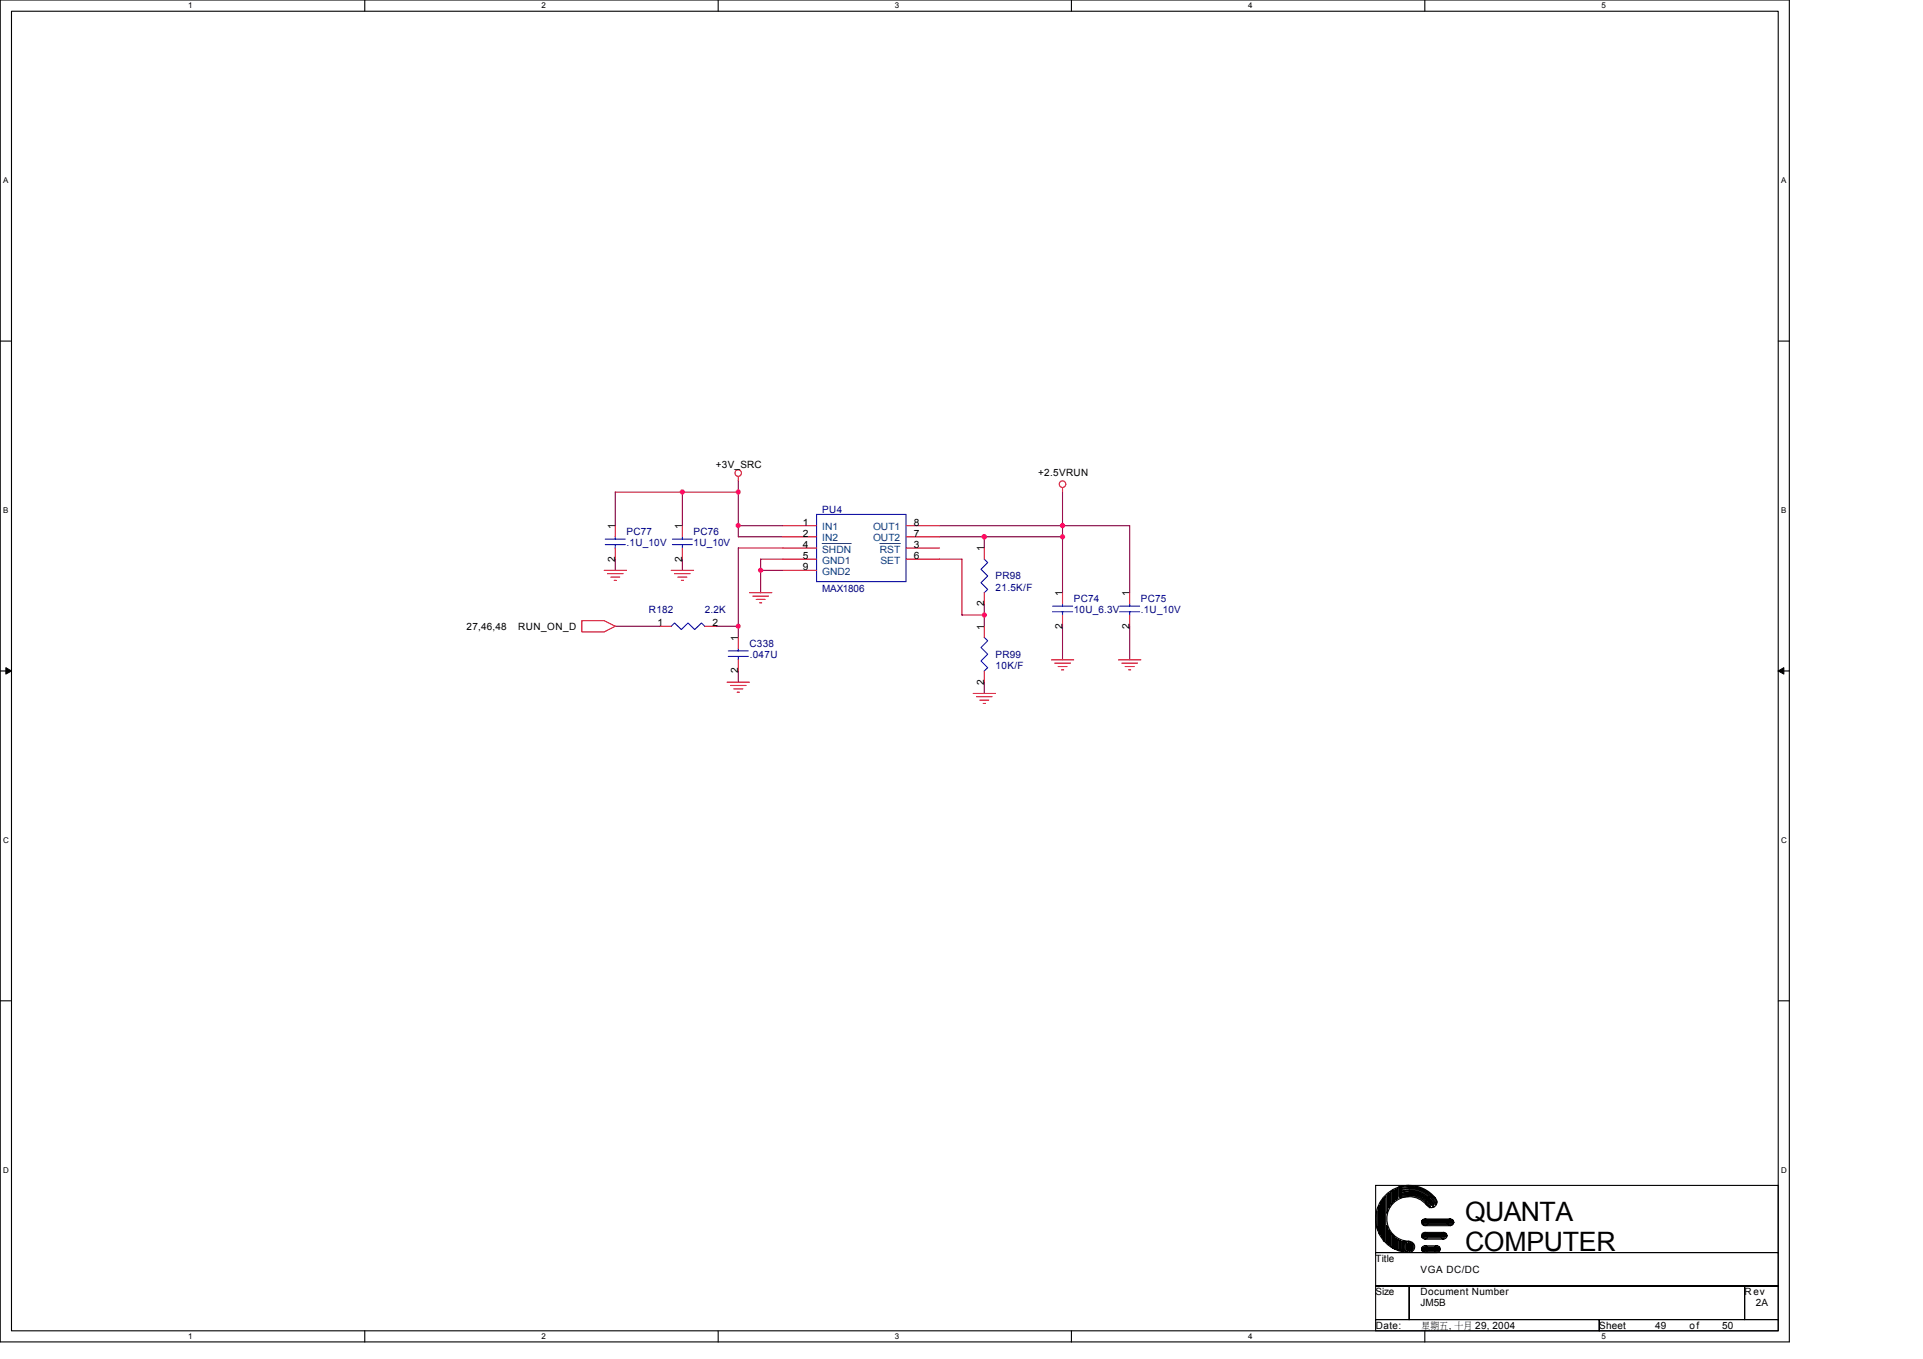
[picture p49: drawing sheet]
<svg xmlns="http://www.w3.org/2000/svg" width="297mm" height="210mm" viewBox="0 0 297 210" stroke-linecap="round" stroke-linejoin="round" font-family="sans-serif">
<defs><g id="words">
<g font-size="4.1">
<text x="226.3" y="188.5">QUANTA</text>
<text x="226.3" y="193.3">COMPUTER</text>
</g>
<g font-size="1.5">
<text x="110.6" y="72.2">+3V_SRC</text>
<text x="160.4" y="73.6">+2.5VRUN</text>
<text x="95" y="81.7" transform="rotate(-90 95 81.7)">1</text>
<text x="105.4" y="81.7" transform="rotate(-90 105.4 81.7)">1</text>
<text x="124" y="81.2">1</text>
<text x="124" y="82.9">2</text>
<text x="141.2" y="81.2">8</text>
<text x="141.2" y="82.9">7</text>
<text x="95" y="86.7" transform="rotate(-90 95 86.7)">2</text>
<text x="105.4" y="86.7" transform="rotate(-90 105.4 86.7)">2</text>
<text x="124" y="84.6">4</text>
<text x="124" y="86.3">5</text>
<text x="124" y="88.1">9</text>
<text x="141.2" y="84.6">3</text>
<text x="141.2" y="86.3">6</text>
<text x="152" y="85.2" transform="rotate(-90 152 85.2)">1</text>
<text x="152" y="93.6" transform="rotate(-90 152 93.6)">2</text>
<text x="164.1" y="92.1" transform="rotate(-90 164.1 92.1)">1</text>
<text x="174.5" y="92.1" transform="rotate(-90 174.5 92.1)">1</text>
<text x="72.1" y="97.3">27,46,48</text>
<text x="80" y="97.3">RUN_ON_D</text>
<text x="101.6" y="96.7">1</text>
<text x="110.1" y="96.7">2</text>
<text x="114" y="99" transform="rotate(-90 114 99)">1</text>
<text x="152" y="97.3" transform="rotate(-90 152 97.3)">1</text>
<text x="164.1" y="97.1" transform="rotate(-90 164.1 97.1)">2</text>
<text x="174.5" y="97.1" transform="rotate(-90 174.5 97.1)">2</text>
<text x="114" y="104" transform="rotate(-90 114 104)">2</text>
<text x="152" y="105.7" transform="rotate(-90 152 105.7)">2</text>
<text x="212.5" y="194.9">Title</text>
<text x="219.4" y="196.6">VGA DC/DC</text>
<text x="212.5" y="200">Size</text>
<text x="219.4" y="200">Document Number</text>
<text x="219.4" y="201.8">JM5B</text>
<text x="269.5" y="200">Rev</text>
<text x="271.2" y="201.8">2A</text>
<text x="212.5" y="205.2">Date:</text>
<text x="219.6" y="205.2">星期五, 十月 29, 2004</text>
<text x="247" y="205.2">Sheet</text>
<text x="255.7" y="205.2">49</text>
<text x="261" y="205.2">of</text>
<text x="266" y="205.2">50</text>
</g>
<g font-size="1.5" fill="#000080">
<text x="96.8" y="82.6">PC77</text>
<text x="107.1" y="82.6">PC76</text>
<text x="127" y="79.3">PU4</text>
<text x="96.8" y="84.3">.1U_10V</text>
<text x="107.1" y="84.3">1U_10V</text>
<text x="153.8" y="89.5">PR98</text>
<text x="100.2" y="94.7">R182</text>
<text x="108.9" y="94.7">2.2K</text>
<text x="127" y="91.4">MAX1806</text>
<text x="153.8" y="91.2">21.5K/F</text>
<text x="165.9" y="92.9">PC74</text>
<text x="165.9" y="94.7">10U_6.3V</text>
<text x="176.2" y="92.9">PC75</text>
<text x="176.2" y="94.7">.1U_10V</text>
<text x="115.8" y="99.9">C338</text>
<text x="115.8" y="101.6">.047U</text>
<text x="153.8" y="101.6">PR99</text>
<text x="153.8" y="103.3">10K/F</text>
</g>
<g font-size="1.5" fill="#004080">
<text x="127" y="81.9">IN1</text>
<text x="127" y="83.6">IN2</text>
<text x="134.8" y="81.9">OUT1</text>
<text x="134.8" y="83.6">OUT2</text>
<text x="127" y="85.3">SHDN</text>
<text x="127" y="87.1">GND1</text>
<text x="127" y="88.8">GND2</text>
<text x="135.9" y="85.3">RST</text>
<text x="136" y="87.1">SET</text>
</g>
<g font-size="1.2">
<text x="29.1" y="1.3">1</text>
<text x="83.6" y="1.3">2</text>
<text x="138.2" y="1.3">3</text>
<text x="192.8" y="1.3">4</text>
<text x="247.4" y="1.3">5</text>
<text x=".5" y="28.3">A</text>
<text x="275.1" y="28.3">A</text>
<text x=".5" y="79.2">B</text>
<text x="275.1" y="79.2">B</text>
<text x=".5" y="130.2">C</text>
<text x="275.1" y="130.2">C</text>
<text x=".5" y="181.1">D</text>
<text x="275.1" y="181.1">D</text>
<text x="29.1" y="206.8">1</text>
<text x="83.6" y="206.8">2</text>
<text x="138.2" y="206.8">3</text>
<text x="192.8" y="206.8">4</text>
<text x="247.4" y="206.8">5</text>
</g>
</g></defs>
<path d="M0 0h276.4v207.3h-276.4zM1.8 1.7h272.9v203.8h-272.9z" fill="none" stroke="#000" stroke-width=".17"/>
<g fill="#fff">
<path d="M29.1 .2h.6v1.4h-.6z"/>
<path d="M29.1 205.7h.6v1.4h-.6z"/>
</g>
<path d="M56.3 0v1.7M56.3 205.5v1.8" fill="none" stroke="#000" stroke-width=".17"/>
<g fill="#fff">
<path d="M83.6 .2h.7v1.4h-.7z"/>
<path d="M83.6 205.7h.7v1.4h-.7z"/>
</g>
<path d="M110.9 0v1.7M110.9 205.5v1.8" fill="none" stroke="#000" stroke-width=".17"/>
<g fill="#fff">
<path d="M138.2 .2h.7v1.4h-.7z"/>
<path d="M138.2 205.7h.7v1.4h-.7z"/>
</g>
<path d="M165.5 0v1.7M165.5 205.5v1.8" fill="none" stroke="#000" stroke-width=".17"/>
<g fill="#fff">
<path d="M192.8 .2h.6v1.4h-.6z"/>
<path d="M192.8 205.7h.6v1.4h-.6z"/>
</g>
<path d="M220.1 0v1.7M220.1 205.5v1.8" fill="none" stroke="#000" stroke-width=".17"/>
<g fill="#fff">
<path d="M247.4 .2h.6v1.4h-.6z"/>
<path d="M247.4 205.7h.6v1.4h-.6z"/>
<path d="M.5 27.2h.8v1.4h-.8z"/>
<path d="M275.1 27.2h.8v1.4h-.8z"/>
<path d="M.5 78.1h.8v1.4h-.8z"/>
<path d="M275.1 78.1h.8v1.4h-.8z"/>
</g>
<path d="M0 52.7h1.8M274.7 52.7h1.7" fill="none" stroke="#000" stroke-width=".17"/>
<g fill="#fff">
<path d="M.5 129.1h.8v1.4h-.8z"/>
<path d="M275.1 129.1h.9v1.4h-.9z"/>
</g>
<path d="M0 103.6h1.8M274.7 103.6h1.7" fill="none" stroke="#000" stroke-width=".17"/>
<path d="M.9 103.1l.9 .5-.9 .5zM274.7 103.6l.8-.5v1z" fill="#000" stroke="#000" stroke-width=".15"/>
<g fill="#fff">
<path d="M.5 180h.8v1.4h-.8z"/>
<path d="M275.1 180h.9v1.4h-.9z"/>
</g>
<g fill="none" stroke="#000" stroke-width=".17">
<path d="M0 154.6h1.8M274.7 154.6h1.7M212.5 183.1h62.2v10.4h-62.2zM212.5 193.5h62.2v5.1h-62.2zM212.5 198.6h5.2v5.2h-5.2zM212.7 187.1v2.4l.1 .5v-3.5l.2-.3v4.3l.2 .2v-4.8l.2-.4v5.5l.1 .2v-5.9l.2-.1v6.5M214.2 184.5v2.9l.2-.5v-2.4l.2-.2v2.2l.1-.1v-2.3l.2-.1v2l.2-.1v-2.1h.2v1.9l.1-.2v-1.7l.2-.2v1.7l.2-.1v-1.6l.1-.2v1.8M216.3 183.8a4.7 4.7 0 0 1 5.4 2.2M216.3 184.5a4 4 0 0 1 4.8 1.7M216.3 184.3a4.2 4.2 0 0 1 5.1 2.1M216.3 184.2a4.3 4.3 0 0 1 5.2 2.2M216.3 184a4.5 4.5 0 0 1 5.2 2.1"/>
<path d="M216.3 183.5a4.9 4.9 0 0 1 5.7 2.2M216.3 183.3v1.7l-.2-.2v-1.4zM216.3 191.6v1.5h-.2v-1.5l-.2-.2v1.7l-.1-.2v-1.5l-.2-.2v1.7h-.2v-1.9l-.1-.1v1.9h-.2v-2.1l-.2-.2v2.1l-.2-.2v-2l-.1-.4v2.2l-.2-.1v-2.4l-.2-.4v2.6h-.1v-7.1l-.2 .2v6.7M216.3 191.7h.2v1.4h.1v-1.4h.2v1.6h-.3l.5-1.6M216.3 184.9a3.6 3.6 0 0 1 4.5 1.7M216.3 184.7a3.8 3.8 0 0 1 4.7 1.8M216.4 183.6a4.8 4.8 0 0 1 5.5 2.3M216.5 183.4v1.4M217 191.7h.1M217 191.7v1.6l.2-.2v-1.4l.1 .4v1.2h.2v-1.4h.2v1.4h.1v-1.4h.2v1.4l.2-.2v-1l.2 .1v.7M217.7 183.1l-1.6 .2M217.7 184.8l-1.3 .2"/>
<path d="M217.7 198.6h51.8v5.2h-51.8zM219.7 188.4h4.7v.2h-4.8v.2h5l-.2 .2h-4.7l.2 .1M219.7 192.6h2.6v.2h-2.7v.1h2.9l-.2 .2h-2.7l.3 .2h2.4M219.7 190.5h3.7v.2h-3.7l-.1 .2h3.9l-.1 .1h-3.8l.3 .2h3.3M219.9 189.1h.1M219.9 189.1h4.5M220.1 192.4h1.9M220.1 193.5h1.9M220.1 191.4h2.9M220.1 190.4h2.9M220.1 189.3h4M220.1 188.3h4"/>
<path d="M220.3 186.1a3.4 3.4 0 0 0-5.8 .7 3.4 3.4 0 0 0 3.2 4.9M221.7 185a5.2 5.2 0 0 0-8.7 1 5.2 5.2 0 0 0 4.7 7.4M269.5 198.6h5.2v5.2h-5.2zM212.5 203.8h34.5v1.7h-34.5zM247 203.8h27.7v1.7h-27.7z"/>
<circle cx="217.7" cy="192.6" r=".86"/>
<circle cx="220.1" cy="190.9" r=".51"/>
<circle cx="220.1" cy="192.9" r=".51"/>
<circle cx="220.1" cy="188.8" r=".51"/>
<circle cx="221.1" cy="185.7" r=".85"/>
<circle cx="222" cy="192.9" r=".51"/>
<circle cx="223" cy="190.9" r=".51"/>
<circle cx="224" cy="188.8" r=".51"/>
</g>
<g fill="none" stroke="#800040" stroke-width=".17">
<path d="M105.4 76v5.2M114 74.3v8.6h6.9M114 76h-19v5.2M164.1 76v15.5M95 86.4v1.7M95 96.7h7M105.4 86.4v1.7M110.6 96.7h3.4M114 81.2h6.9M117.5 88.1h3.4M120.9 84.6h-6.9v13.9M120.9 86.4h-3.4v5.1"/>
<path d="M145.1 81.2h29.4v10.3M145.1 86.4h3.5v8.6h3.4M145.1 82.9h19M152 82.9v1.7M152 93.3v3.4M164.1 96.7v5.2M174.5 96.7v5.2M114 103.6v1.8M152 105.4v1.7"/>
</g>
<g fill="none" stroke="#f00" stroke-width=".17">
<path d="M114 73.6v.7M164.1 75.3v.7M89.9 95.9h3.4l1.7 .8-1.7 .9h-3.4zM93.3 88.1h3.5M93.8 88.6h2.5M94.4 89.1h1.3M94.9 89.6h.3M95 81.2v1.7M95 84.6v1.8M102 96.7h1.7M103.7 88.1h3.4M104.2 88.6h2.4"/>
<path d="M104.7 89.1h1.4M105.2 89.6h.4M105.4 81.2v1.7M105.4 84.6v1.8M108.9 96.7h1.7M114 98.5v1.7M115.8 91.5h3.4M116.3 92.1h2.4M116.8 92.6h1.4M117.3 93.1h.4M120.9 88.1h5.2M120.9 81.2h5.2"/>
<path d="M120.9 82.9h5.2M120.9 84.6h5.2M120.9 86.4h5.2M140 81.2h5.1M140 82.9h5.1M140 84.6h5.1M140 86.4h5.1M152 84.6v1.8M152 91.5v1.8M152 96.7v1.8M164.1 91.5v1.8M164.1 95v1.7"/>
<path d="M174.5 91.5v1.8M174.5 95v1.7M112.3 105.4h3.5M112.8 105.9h2.4M113.3 106.4h1.4M113.9 106.9h.3M114 101.9v1.7M150.3 107.1h3.5M150.8 107.6h2.4M151.4 108.1h1.3M151.9 108.6h.3M152 103.6v1.8"/>
<path d="M162.4 101.9h3.5M162.9 102.4h2.5M163.4 103h1.4M164 103.5h.3M172.8 101.9h3.4M173.3 102.4h2.4M173.8 103h1.4M174.3 103.5h.4"/>
<circle cx="114" cy="73.1" r=".51"/>
<circle cx="164.1" cy="74.8" r=".51"/>
</g>
<g fill="none" stroke="#00f" stroke-width=".17">
<path d="M126.1 79.5h13.9v10.3h-13.9zM93.5 84.1h3.1M93.5 83.3h3.1M95 82.9v.4M95 84.1v.5M103.7 96.7l.5-.5 1 1 1.1-1 1 1 1-1 .6 .5M103.9 84.1h3.1M103.9 83.3h3.1M105.4 82.9v.4M105.4 84.1v.5M152 98.5l.6 .5-1.1 1 1.1 1-1.1 1.1 1.1 1-.6 .5M152 86.4l.6 .5-1.1 1 1.1 1.1-1.1 1 1.1 1-.6 .5"/>
<path d="M162.6 94.5h3.1M162.6 93.6h3.1M164.1 93.3v.3M164.1 94.5v.5M172.9 94.5h3.1M172.9 93.6h3.1M174.5 93.3v.3M174.5 94.5v.5M112.5 101.4h3.1M112.5 100.5h3.1M114 100.2v.3M114 101.4v.5"/>
</g>
<path d="M127 83.9h4.5M135.9 83.9h3.2" fill="none" stroke="#004080" stroke-width=".15"/>
<g fill="#f0f" stroke="#f0f" stroke-width=".17">
<circle cx="152" cy="95" r=".34"/>
<circle cx="114" cy="81.2" r=".34"/>
<circle cx="114" cy="96.7" r=".33"/>
<circle cx="164.1" cy="81.2" r=".34"/>
<circle cx="152" cy="82.9" r=".34"/>
<circle cx="117.5" cy="88.1" r=".33"/>
<circle cx="114" cy="76" r=".34"/>
<circle cx="105.4" cy="76" r=".34"/>
<circle cx="164.1" cy="82.9" r=".34"/>
</g>
<use href="#words"/>
</svg>
